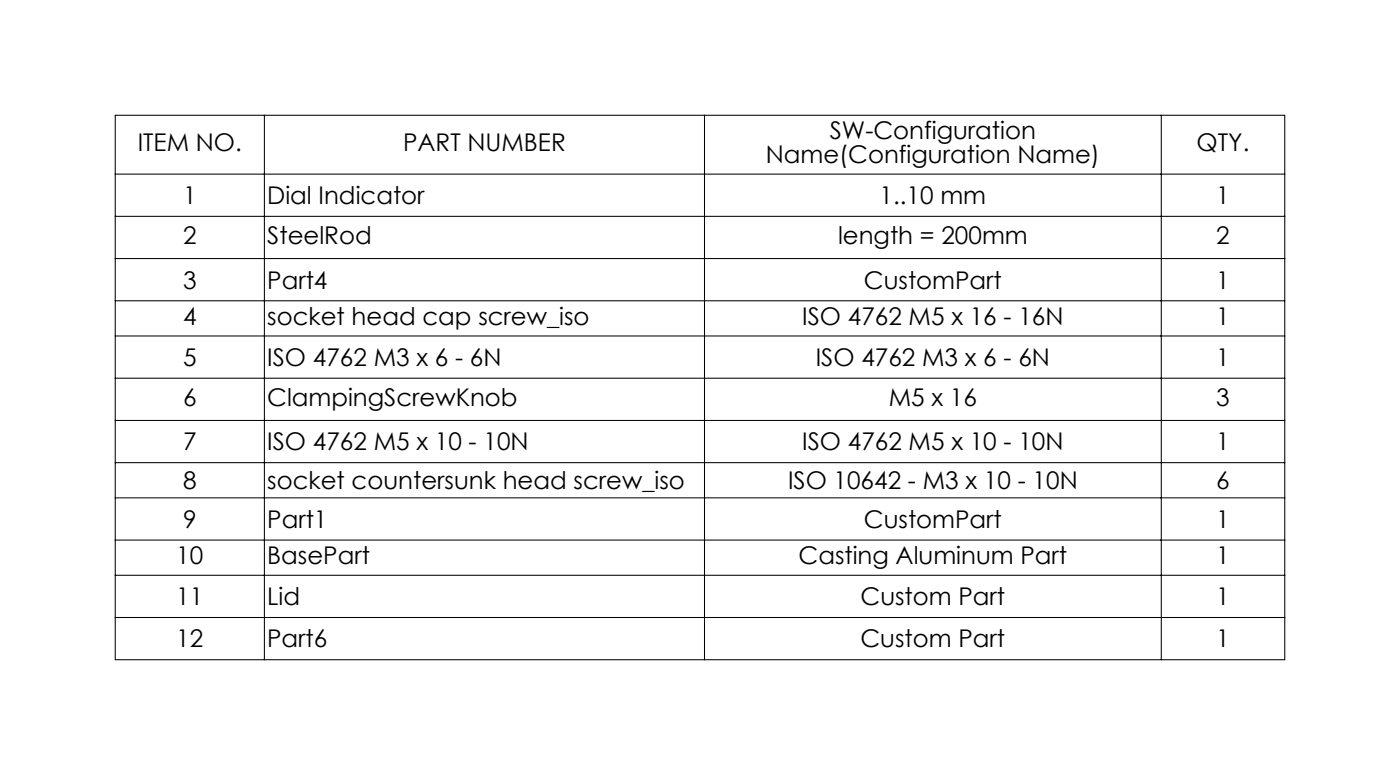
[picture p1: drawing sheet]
<svg xmlns="http://www.w3.org/2000/svg" width="243mm" height="134mm" viewBox="0 0 243 134" stroke-linecap="round" stroke-linejoin="round" font-family="sans-serif">
<defs><g id="words">
<g font-size="4.2">
<text x="23.9" y="26.2">ITEM NO.</text>
<text x="69.9" y="26.2">PART NUMBER</text>
<text x="132.9" y="28.3">Name(Configuration Name)</text>
<text x="144" y="24.2">SW-Configuration</text>
<text x="207.7" y="26.2">QTY.</text>
<text x="31.8" y="35.4">1</text>
<text x="46.4" y="35.4">Dial Indicator</text>
<text x="152.6" y="35.4">1..10 mm</text>
<text x="211.1" y="35.4">1</text>
<text x="31.8" y="42.3">2</text>
<text x="46.4" y="42.3">SteelRod</text>
<text x="145.4" y="42.3">length = 200mm</text>
<text x="211.1" y="42.3">2</text>
<text x="31.8" y="50.1">3</text>
<text x="46.4" y="50.1">Part4</text>
<text x="149.9" y="50.1">CustomPart</text>
<text x="211.1" y="50.1">1</text>
<text x="31.8" y="56.4">4</text>
<text x="46.4" y="56.4">socket head cap screw_iso</text>
<text x="139.2" y="56.4">ISO 4762 M5 x 16 - 16N</text>
<text x="211.1" y="56.4">1</text>
<text x="31.8" y="63.5">5</text>
<text x="46.4" y="63.5">ISO 4762 M3 x 6 - 6N</text>
<text x="141.6" y="63.5">ISO 4762 M3 x 6 - 6N</text>
<text x="211.1" y="63.5">1</text>
<text x="31.8" y="70.4">6</text>
<text x="46.4" y="70.4">ClampingScrewKnob</text>
<text x="154.2" y="70.4">M5 x 16</text>
<text x="211.1" y="70.4">3</text>
<text x="31.8" y="78.1">7</text>
<text x="46.4" y="78.1">ISO 4762 M5 x 10 - 10N</text>
<text x="139.2" y="78.1">ISO 4762 M5 x 10 - 10N</text>
<text x="211.1" y="78.1">1</text>
<text x="31.8" y="84.9">8</text>
<text x="46.4" y="84.9">socket countersunk head screw_iso</text>
<text x="136.8" y="84.9">ISO 10642 - M3 x 10 - 10N</text>
<text x="211.1" y="84.9">6</text>
<text x="31.8" y="91.6">9</text>
<text x="46.4" y="91.6">Part1</text>
<text x="149.9" y="91.6">CustomPart</text>
<text x="211.1" y="91.6">1</text>
<text x="30.6" y="97.9">10</text>
<text x="46.4" y="97.9">BasePart</text>
<text x="138.6" y="97.9">Casting Aluminum Part</text>
<text x="211.1" y="97.9">1</text>
<text x="30.6" y="105">11</text>
<text x="46.4" y="105">Lid</text>
<text x="149.3" y="105">Custom Part</text>
<text x="211.1" y="105">1</text>
<text x="30.6" y="112.3">12</text>
<text x="46.4" y="112.3">Part6</text>
<text x="149.3" y="112.3">Custom Part</text>
<text x="211.1" y="112.3">1</text>
</g>
</g></defs>
<g fill="none" stroke="#000" stroke-width=".18">
<path d="M20 20h203v94.5h-203zM45.9 20v94.5M122.3 20v94.5M201.5 20v94.5M20 30.2h203M20 37.5h203M20 44.9h203M20 52.2h203M20 58.3h203M20 65.6h203M20 73h203M20 80.3h203"/>
<path d="M20 86.4h203M20 93.7h203M20 99.8h203M20 107.1h203"/>
</g>
<use href="#words"/>
</svg>
